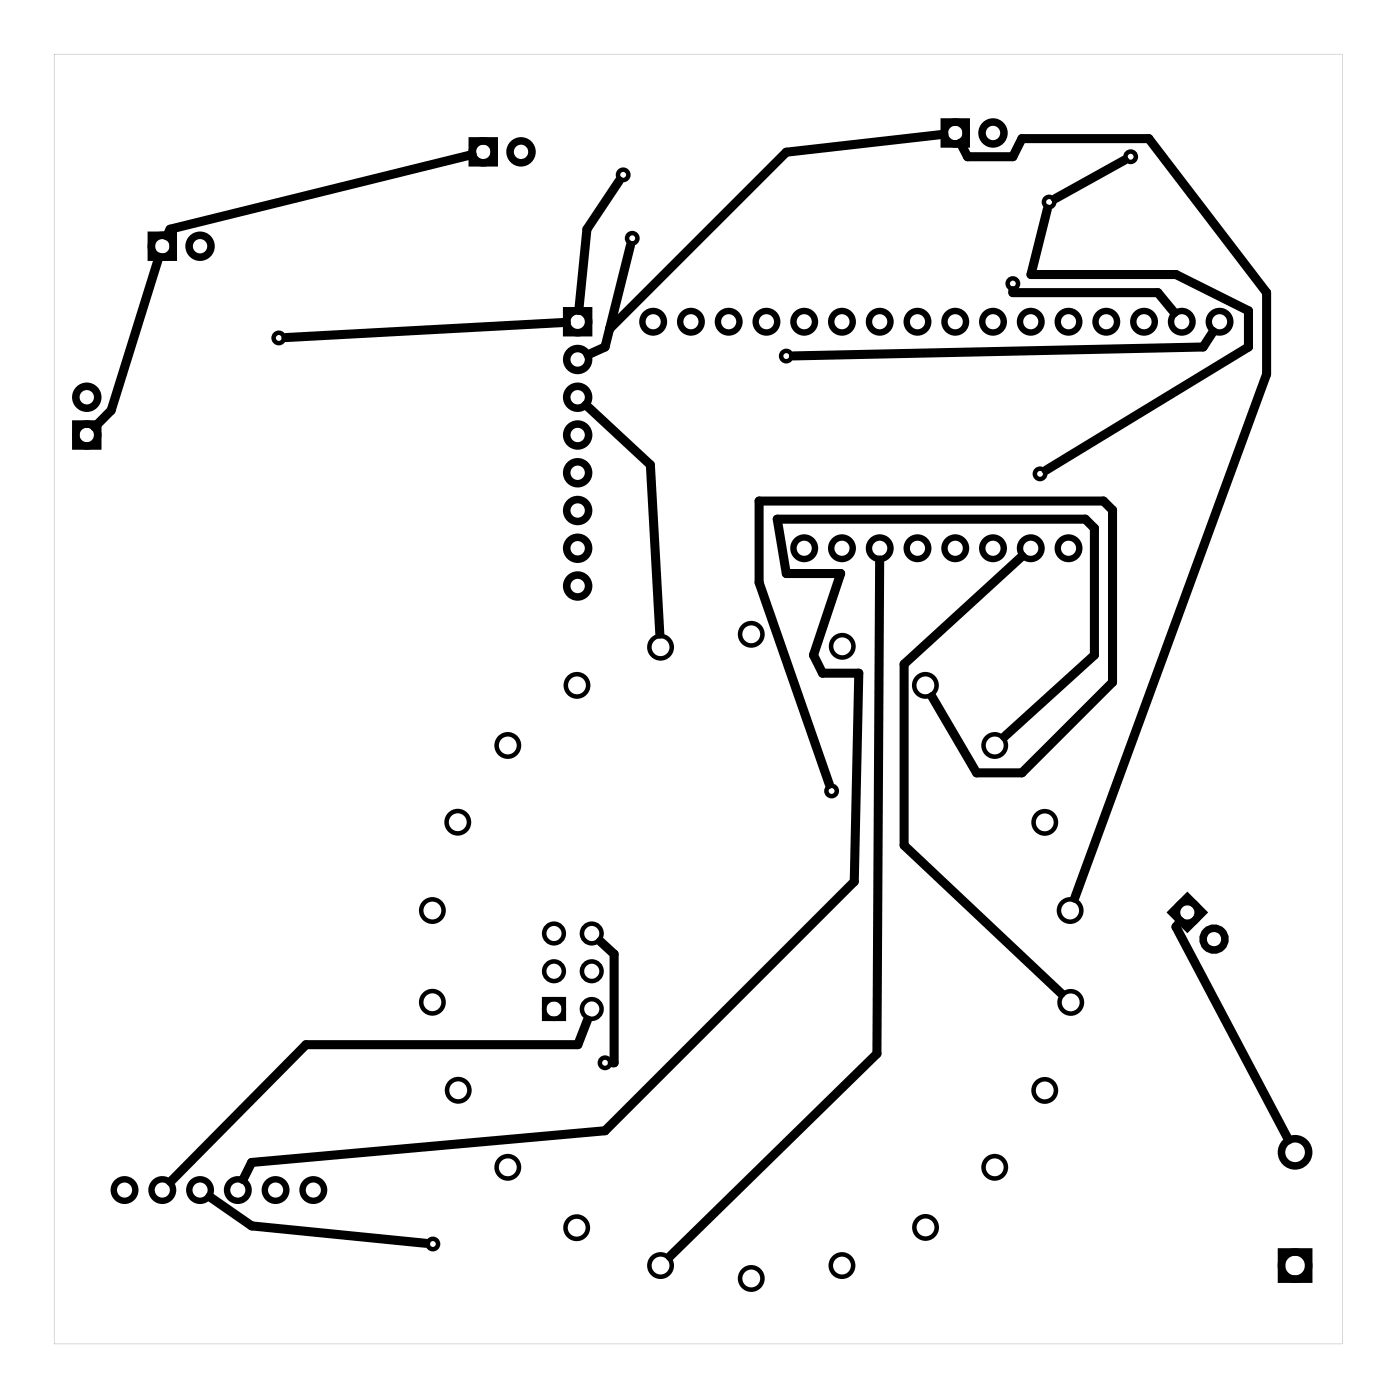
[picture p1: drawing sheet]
<svg xmlns="http://www.w3.org/2000/svg" width="94mm" height="94mm" viewBox="0 0 94 94" stroke-linecap="round" stroke-linejoin="round" font-family="sans-serif">
<path d="M3.6 3.6v86.8h86.7v-86.8zM3.6 3.6h86.7v86.8h-86.7z" fill="#000"/>
<g fill="none" stroke="#000" stroke-width=".3">
<path d="M36.6 67.2h1.3v1.3h-1.3z"/>
<circle cx="41.9" cy="11.8" r=".35"/>
<circle cx="42.5" cy="16" r=".35"/>
<circle cx="68.1" cy="19.1" r=".35"/>
<circle cx="70.6" cy="13.6" r=".35"/>
<circle cx="76.1" cy="10.5" r=".35"/>
<circle cx="18.8" cy="22.7" r=".35"/>
<circle cx="52.9" cy="24" r=".35"/>
<circle cx="70" cy="31.9" r=".35"/>
<circle cx="30.8" cy="55.3" r=".75"/>
<circle cx="34.2" cy="50.2" r=".75"/>
<circle cx="38.8" cy="46.1" r=".75"/>
<circle cx="44.4" cy="43.5" r=".75"/>
<circle cx="50.5" cy="42.7" r=".75"/>
<circle cx="55.9" cy="53.2" r=".35"/>
<circle cx="56.7" cy="43.5" r=".75"/>
<circle cx="62.2" cy="46.1" r=".75"/>
<circle cx="66.9" cy="50.2" r=".75"/>
<circle cx="70.3" cy="55.3" r=".75"/>
<circle cx="29.1" cy="67.4" r=".75"/>
<circle cx="29.1" cy="61.3" r=".75"/>
<circle cx="30.8" cy="73.4" r=".75"/>
<circle cx="34.2" cy="78.5" r=".75"/>
<circle cx="37.3" cy="67.9" r=".66"/>
<circle cx="37.3" cy="65.3" r=".66"/>
<circle cx="37.3" cy="62.8" r=".66"/>
<circle cx="39.8" cy="65.3" r=".66"/>
<circle cx="39.8" cy="67.9" r=".66"/>
<circle cx="39.8" cy="62.8" r=".66"/>
<circle cx="40.7" cy="71.5" r=".35"/>
<circle cx="66.9" cy="78.5" r=".75"/>
<circle cx="70.3" cy="73.4" r=".75"/>
<circle cx="72" cy="61.3" r=".75"/>
<circle cx="72" cy="67.4" r=".75"/>
<circle cx="29.1" cy="83.7" r=".35"/>
<circle cx="38.8" cy="82.6" r=".75"/>
<circle cx="44.4" cy="85.1" r=".75"/>
<circle cx="50.5" cy="86" r=".75"/>
<circle cx="56.6" cy="85.1" r=".75"/>
<circle cx="62.3" cy="82.6" r=".75"/>
</g>
<g fill="none" stroke="#000" stroke-width=".51">
<path d="M10.2 15.8h1.5v1.5h-1.5zM31.8 9.5h1.4v1.5h-1.4zM63.5 8.2h1.5v1.5h-1.5zM5.1 28.5h1.5v1.5h-1.5zM78.8 61.4l1.1-1.1 1 1.1-1 1zM86.2 84.2h1.8v1.9h-1.8z"/>
<circle cx="10.9" cy="16.6" r=".74"/>
<circle cx="13.5" cy="16.6" r=".74"/>
<circle cx="32.5" cy="10.2" r=".74"/>
<circle cx="35" cy="10.2" r=".74"/>
<circle cx="64.3" cy="8.9" r=".74"/>
<circle cx="66.8" cy="8.9" r=".74"/>
<circle cx="5.8" cy="26.7" r=".74"/>
<circle cx="5.8" cy="29.3" r=".74"/>
<circle cx="38.9" cy="24.2" r=".74"/>
<circle cx="38.9" cy="21.6" r=".74"/>
<circle cx="38.9" cy="26.7" r=".74"/>
<circle cx="38.9" cy="29.3" r=".74"/>
<circle cx="38.9" cy="34.3" r=".74"/>
<circle cx="38.9" cy="36.9" r=".74"/>
<circle cx="38.9" cy="39.4" r=".74"/>
<circle cx="38.9" cy="31.8" r=".74"/>
<circle cx="79.9" cy="61.4" r=".74"/>
<circle cx="81.7" cy="63.2" r=".74"/>
<circle cx="87.1" cy="77.5" r=".91"/>
<circle cx="87.1" cy="85.1" r=".91"/>
</g>
<g fill="none" stroke="#000" stroke-width=".43">
<circle cx="43.9" cy="21.6" r=".72"/>
<circle cx="46.5" cy="21.6" r=".72"/>
<circle cx="49" cy="21.6" r=".72"/>
<circle cx="51.6" cy="21.6" r=".72"/>
<circle cx="54.1" cy="36.9" r=".72"/>
<circle cx="54.1" cy="21.6" r=".72"/>
<circle cx="56.6" cy="36.9" r=".72"/>
<circle cx="56.6" cy="21.6" r=".72"/>
<circle cx="59.2" cy="36.9" r=".72"/>
<circle cx="59.2" cy="21.6" r=".72"/>
<circle cx="61.7" cy="36.9" r=".72"/>
<circle cx="61.7" cy="21.6" r=".72"/>
<circle cx="64.3" cy="36.9" r=".72"/>
<circle cx="64.3" cy="21.6" r=".72"/>
<circle cx="66.8" cy="36.9" r=".72"/>
<circle cx="66.8" cy="21.6" r=".72"/>
<circle cx="69.3" cy="36.9" r=".72"/>
<circle cx="69.3" cy="21.6" r=".72"/>
<circle cx="71.9" cy="36.9" r=".72"/>
<circle cx="71.9" cy="21.6" r=".72"/>
<circle cx="74.4" cy="21.6" r=".72"/>
<circle cx="77" cy="21.6" r=".72"/>
<circle cx="79.5" cy="21.6" r=".72"/>
<circle cx="82" cy="21.6" r=".72"/>
<circle cx="8.4" cy="80.1" r=".72"/>
<circle cx="10.9" cy="80.1" r=".72"/>
<circle cx="13.5" cy="80.1" r=".72"/>
<circle cx="16" cy="80.1" r=".72"/>
<circle cx="18.5" cy="80.1" r=".72"/>
<circle cx="21.1" cy="80.1" r=".72"/>
</g>
<path d="M38.1 20.9h1.5v1.5h-1.5z" fill="none" stroke="#000" stroke-width=".41"/>
<g fill="none" stroke="#000" stroke-width=".61">
<path d="M10.7 17.3l-3.2 10.3-1.1 1.1M31.8 10.4l-20.4 5-.2 .5M41.7 12.2l-2.2 3.2-.6 5.5M42.4 16.5l-1.7 6.8-1.1 .6M63.5 9l-10.6 1.2-11.9 11.9M64.6 9.6l.5 .9h3l.6-1.2h8.6l7.9 10.4v5.5l-12.9 35.2M68.1 19.6v.1h9.8l1.1 1.3M70.5 14.1l-1.1 4.4h9.7l4.9 2.4v2.4l-13.6 8.3M75.6 10.8l-4.6 2.6M38.1 21.7l-18.9 1M39.4 27.2l4.3 4.1 .7 11.4M59.2 37.7l-.2 33.2-13.9 13.6"/>
<path d="M68.8 37.4l-8 7.3v12.2l10.6 9.9M81.6 22.3l-.7 1-27.5 .6M62.7 46.9l3 5.1h3l6.1-6.1v-11.6l-.6-.6h-23.1v5.5l4.7 13.6M67.6 49.6l6-5.5v-8.6l-.6-.6h-20.7l.6 3.7h3.7l-1.9 5.5 .6 1.2h2.5l-.3 14-16.8 16.8-23.8 2.1-.5 1.2M39.5 68.6l-.6 1.7h-18.3l-9.1 9.2M40.4 63.3l.9 .9v7.3h-.1M79.4 62l-.3 .4 7.6 14.3M14.1 80.5l2.8 2 11.7 1.1"/>
</g>
</svg>
